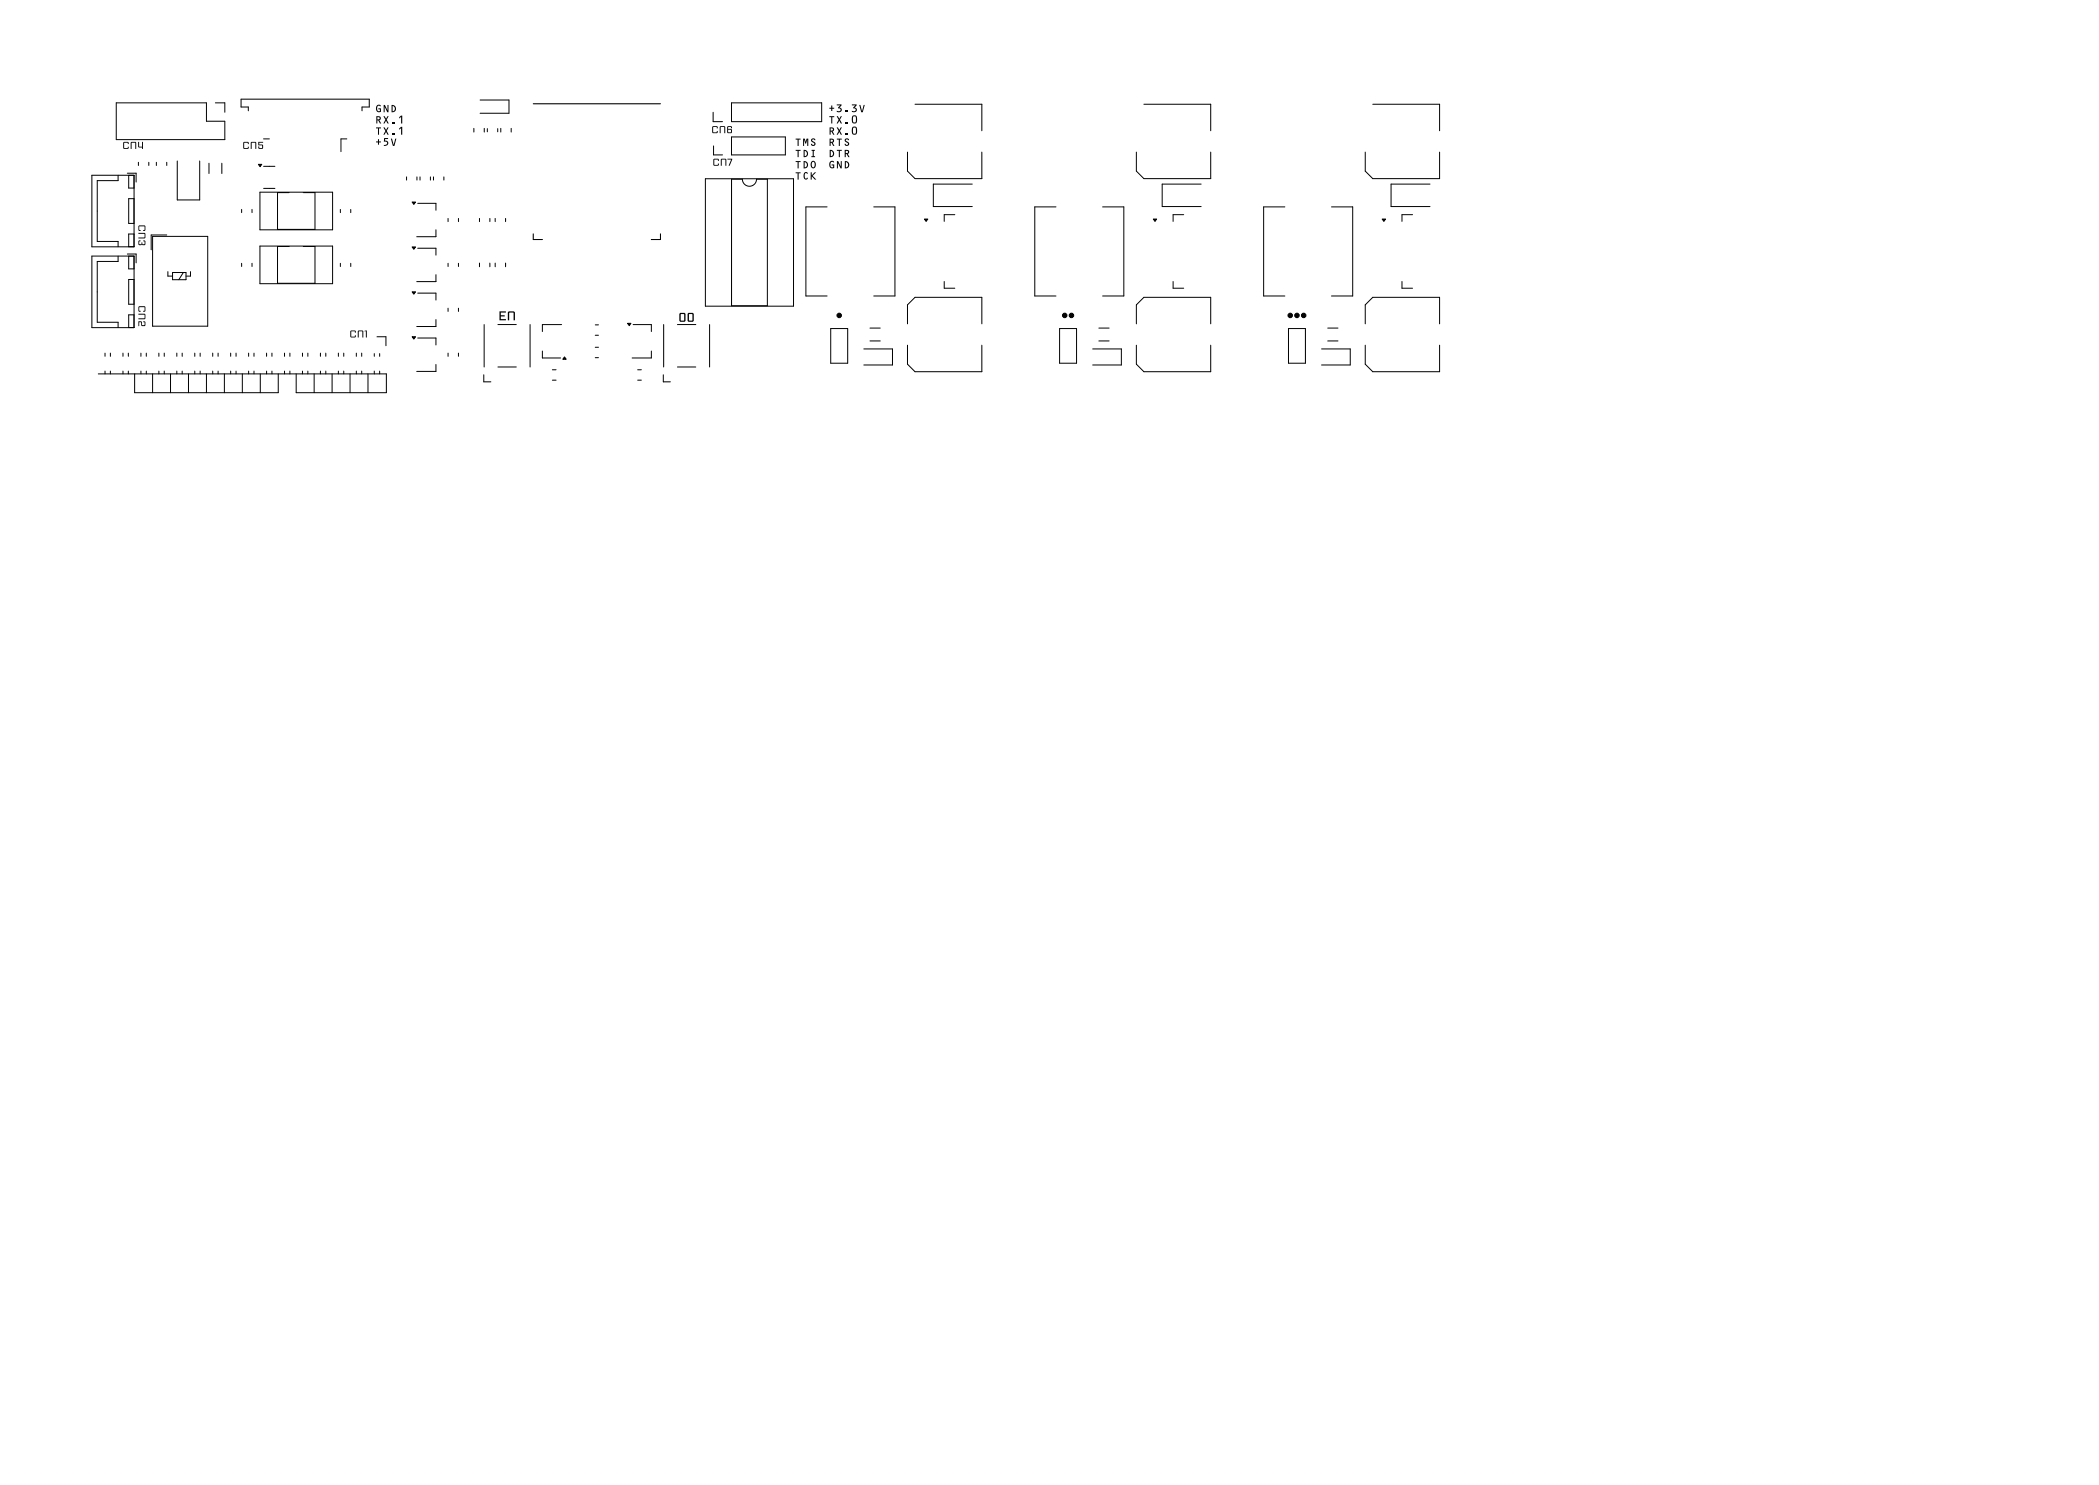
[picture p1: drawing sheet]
<svg xmlns="http://www.w3.org/2000/svg" width="297mm" height="210mm" viewBox="0 0 297 210" stroke-linecap="round" stroke-linejoin="round" font-family="sans-serif">
<defs><g id="words">
<g font-size="1.8">
<text x="53" y="16.5">GND</text>
<text x="117.2" y="16.5">+3.3V</text>
<text x="53" y="21.2">+5V</text>
<text x="53" y="18">RX.1</text>
<text x="53" y="19.6">TX.1</text>
<text x="112.4" y="22.8">TDI</text>
<text x="112.4" y="21.2">TMS RTS</text>
<text x="117.2" y="22.8">DTR</text>
<text x="117.2" y="18">TX.0</text>
<text x="117.2" y="19.6">RX.0</text>
<text x="112.4" y="26">TCK</text>
<text x="112.4" y="24.4">TDO GND</text>
<text x="70.5" y="45.7">EN</text>
<text x="98.3" y="43.9" transform="rotate(-180 98.3 43.9)">00</text>
</g>
<g font-size="1.4">
<text x="17.3" y="21.4">CN4</text>
<text x="34.3" y="21.4">CN5</text>
<text x="100.6" y="19.1">CN6</text>
<text x="100.8" y="23.7">CN7</text>
<text x="19.3" y="31.8" transform="rotate(90 19.3 31.8)">CN3</text>
<text x="19.3" y="43.2" transform="rotate(90 19.3 43.2)">CN2</text>
<text x="49.4" y="48">CN1</text>
</g>
</g></defs>
<g fill="#000" stroke="#000" stroke-width=".14">
<path d="M36.6 23.2h.4l-.2 .4zM58.3 28.6h.5l-.2 .3zM58.3 34.9h.5l-.2 .4zM130.8 31h.5l-.3 .3zM163.2 31h.5l-.3 .3zM195.6 31h.5l-.3 .3zM58.3 47.6h.5l-.2 .4zM58.3 41.3h.5l-.2 .3zM79.9 50.5l.2 .3h-.5zM88.8 45.7h.5l-.3 .4z"/>
<circle cx="118.7" cy="44.6" r=".32"/>
<circle cx="150.7" cy="44.6" r=".32"/>
<circle cx="151.6" cy="44.6" r=".32"/>
<circle cx="182.6" cy="44.6" r=".32"/>
<circle cx="183.5" cy="44.6" r=".32"/>
<circle cx="184.5" cy="44.6" r=".32"/>
</g>
<g fill="none" stroke="#000" stroke-width=".14">
<path d="M16.5 14.5h12.7v2.6h2.6v2.6h-15.3zM30.5 14.5h1.3v1.4M35.1 15.7v-.6h-1v-1.1h18.2v1.1h-1.1v.6M37.3 19.6h.8M49.1 19.6h-.9v1.8M67.1 18.2v.5M67.9 14.1h4.1v1.9h-4.1M68.5 18.2v.5M69 18.2v.4M70.4 18.2v.4M70.9 18.2v.5M72.3 18.2v.5"/>
<path d="M100.9 15.9v1.3h1.3M103.5 14.5h12.8v2.7h-12.8zM103.5 19.4h7.6v2.5h-7.6zM129.5 14.7h9.4v3.8M161.9 14.7h9.4v3.8M194.2 14.7h9.5v3.8M13 24.8h6v10.1h-6zM13 36.2h6v10.1h-6zM16.7 24.8v.7h-2.9v8.6h2.9v.8M16.7 36.2v.8h-2.9v8.6h2.9v.7M18 24.5h1.3v1.2M18 35.9h1.3v1.3"/>
<path d="M18.2 24.8v1.8h.8M18.2 36.2v1.8h.8M19 28.1h-.8v3.5h.8M19 33.1h-.8v1.8h.8M19 39.5h-.8v3.5h.8M19.6 23v.4M21.1 23v.4M21.6 33.4h7.8v12.7h-7.8zM22.1 23v.4M23.6 33.2h-2.2v2.1M23.6 23v.4M23.8 38.4v.6h.6"/>
<path d="M24.4 38.5h1.9v1.1h-1.9zM25.1 22.8v5.5h3.2v-5.5M25.9 38.5l-.6 1.1M27 38.4v.6h-.7M29.6 23.1v1.4M31.4 23.1v1.4M34.2 29.6v.5M34.2 37.2v.5M35.7 29.6v.5M35.7 37.2v.5M36.8 27.2h10.3v5.3h-10.3zM36.8 34.8h10.3v5.3h-10.3z"/>
<path d="M37.3 23.5h1.6M37.3 26.6h1.6M40.9 27.2h-1.6v5.2h5.3v-5.2h-1.7M40.9 34.9h-1.6v5.2h5.3v-5.2h-1.7M48.2 29.6v.5M48.2 37.2v.5M49.6 29.6v.5M49.6 37.2v.5M57.5 25v.5M59 25v.5M59.1 28.8h2.6v.9M59.1 35.1h2.6v1"/>
<path d="M59.4 25v.5M60.9 25v.5M61.3 25v.5M61.7 32.5v1h-2.7M61.7 38.8v1h-2.7M62.8 25v.5M63.4 30.9v.4M63.4 37.2v.5M64.9 30.9v.4M64.9 37.2v.5M67.8 30.9v.4M67.8 37.2v.5"/>
<path d="M69.3 30.9v.4M69.3 37.2v.5M70.1 30.9v.4M70.1 37.2v.5M71.5 30.9v.4M71.5 37.2v.5M99.8 25.3h12.5v18h-12.5zM101 20.6v1.3h1.2M103.5 25.3h1.5a1 1 0 0 0 1 1 1 1 0 0 0 1-1h1.6v17.9h-5.1zM117 29.3h-3v12.6h3M123.6 29.3h3v12.6h-3M128.4 21.5v2.7l1.1 1.1h9.4v-3.8"/>
<path d="M133.6 39.8v1h1.5M135.1 30.4h-1.5v.9M137.6 26h-5.5v3.2h5.5M149.4 29.3h-3v12.6h3M156 29.3h3v12.6h-3M160.8 21.5v2.7l1.1 1.1h9.4v-3.8M166 39.8v1h1.5M167.5 30.4h-1.5v.9M170 26h-5.6v3.2h5.6M181.8 29.3h-3v12.6h3M188.4 29.3h3v12.6h-3M193.2 21.5v2.7l1 1.1h9.5v-3.8"/>
<path d="M198.4 39.8v1h1.5M199.9 30.4h-1.5v.9M202.3 26h-5.5v3.2h5.5M13.9 52.9h40.8v2.6h-12.8v-2.6M14.9 49.9v.5M14.9 52.5v.4M15.6 49.9v.5M15.6 52.5v.4M17.4 49.9v.5M17.4 52.5v.4M18.2 49.9v.5M18.2 52.5v.4"/>
<path d="M19 44.5h-.8v1.8M19 52.9v2.6h20.4v-2.6M19.9 49.9v.5M19.9 52.5v.4M20.7 49.9v.5M20.7 52.5v.4M21.6 52.9v2.6M22.5 49.9v.5M22.5 52.5v.4M23.2 49.9v.5M23.2 52.5v.4M24.1 52.9v2.6"/>
<path d="M25 49.9v.5M25 52.5v.4M25.8 49.9v.5M25.8 52.5v.4M26.7 52.9v2.6M27.6 49.9v.5M27.6 52.5v.4M28.3 49.9v.5M28.3 52.5v.4M29.2 52.9v2.6M30.1 49.9v.5M30.1 52.5v.4"/>
<path d="M30.9 49.9v.5M30.9 52.5v.4M31.7 52.9v2.6M32.6 49.9v.5M32.6 52.5v.4M33.4 49.9v.5M33.4 52.5v.4M34.3 52.9v2.6M35.2 49.9v.5M35.2 52.5v.4M35.9 49.9v.5M35.9 52.5v.4"/>
<path d="M36.8 52.9v2.6M37.7 49.9v.5M37.7 52.5v.4M38.5 49.9v.5M38.5 52.5v.4M40.3 49.9v.5M40.3 52.5v.4M41 49.9v.5M41 52.5v.4M42.8 49.9v.5M42.8 52.5v.4M43.6 49.9v.5"/>
<path d="M43.6 52.5v.4M44.4 52.9v2.6M45.3 49.9v.5M45.3 52.5v.4M46.1 49.9v.5M46.1 52.5v.4M47 52.9v2.6M47.9 49.9v.5M47.9 52.5v.4M48.6 49.9v.5M48.6 52.5v.4M49.5 52.9v2.6"/>
<path d="M50.4 49.9v.5M50.4 52.5v.4M51.2 49.9v.5M51.2 52.5v.4M52.1 52.9v2.6M53 50v.4M53 52.5v.4M53.3 47.6h1.3v1.3M53.7 50v.4M53.7 52.5v.4M59.1 47.8h2.6v1M59.1 41.5h2.6v.9"/>
<path d="M61.7 45.2v1h-2.7M61.7 51.5v1h-2.7M63.4 43.6v.4M63.4 49.9v.5M64.9 43.6v.4M64.9 49.9v.5M68.5 53v1h1M68.5 45.9v6M70.5 51.9h2.6M75 45.9v6M76.7 49.6v1h2.6M78.2 52.3h.5"/>
<path d="M78.2 53.8h.5M79.5 45.9h-2.8v1M84.2 45.9h.5M84.2 47.4h.5M84.2 49.1h.5M84.2 50.6h.5M89.6 45.9h2.6v1M90.2 52.3h.5M90.2 53.8h.5M92.2 49.6v1h-2.8M93.9 53v1h1M93.9 45.9v6"/>
<path d="M95.9 51.9h2.6M95.9 45.9h2.6M100.4 45.9v6M117.5 46.5h2.4v4.9h-2.4zM122.2 49.3h4.1v2.3h-4.1M123.1 46.4h1.5M123.1 48.2h1.5M128.4 45.8v-2.7l1.1-1.1h9.4v3.8M128.4 48.8v2.7l1.1 1.1h9.4v-3.8M149.9 46.5h2.4v4.9h-2.4zM154.6 49.3h4.1v2.3h-4.1M155.5 46.4h1.4"/>
<path d="M155.5 48.2h1.4M160.8 45.8v-2.7l1.1-1.1h9.4v3.8M160.8 48.8v2.7l1.1 1.1h9.4v-3.8M182.3 46.5h2.4v4.9h-2.4zM187 49.3h4.1v2.3h-4.1M187.9 46.4h1.4M187.9 48.2h1.4M193.2 45.8v-2.7l1-1.1h9.5v3.8M193.2 48.8v2.7l1 1.1h9.5v-3.8"/>
</g>
<path d="M75.5 14.7h18M75.5 33.1v.8h1.3M93.5 33.1v.8h-1.3" fill="none" stroke="#000" stroke-width=".15"/>
<use href="#words"/>
</svg>
